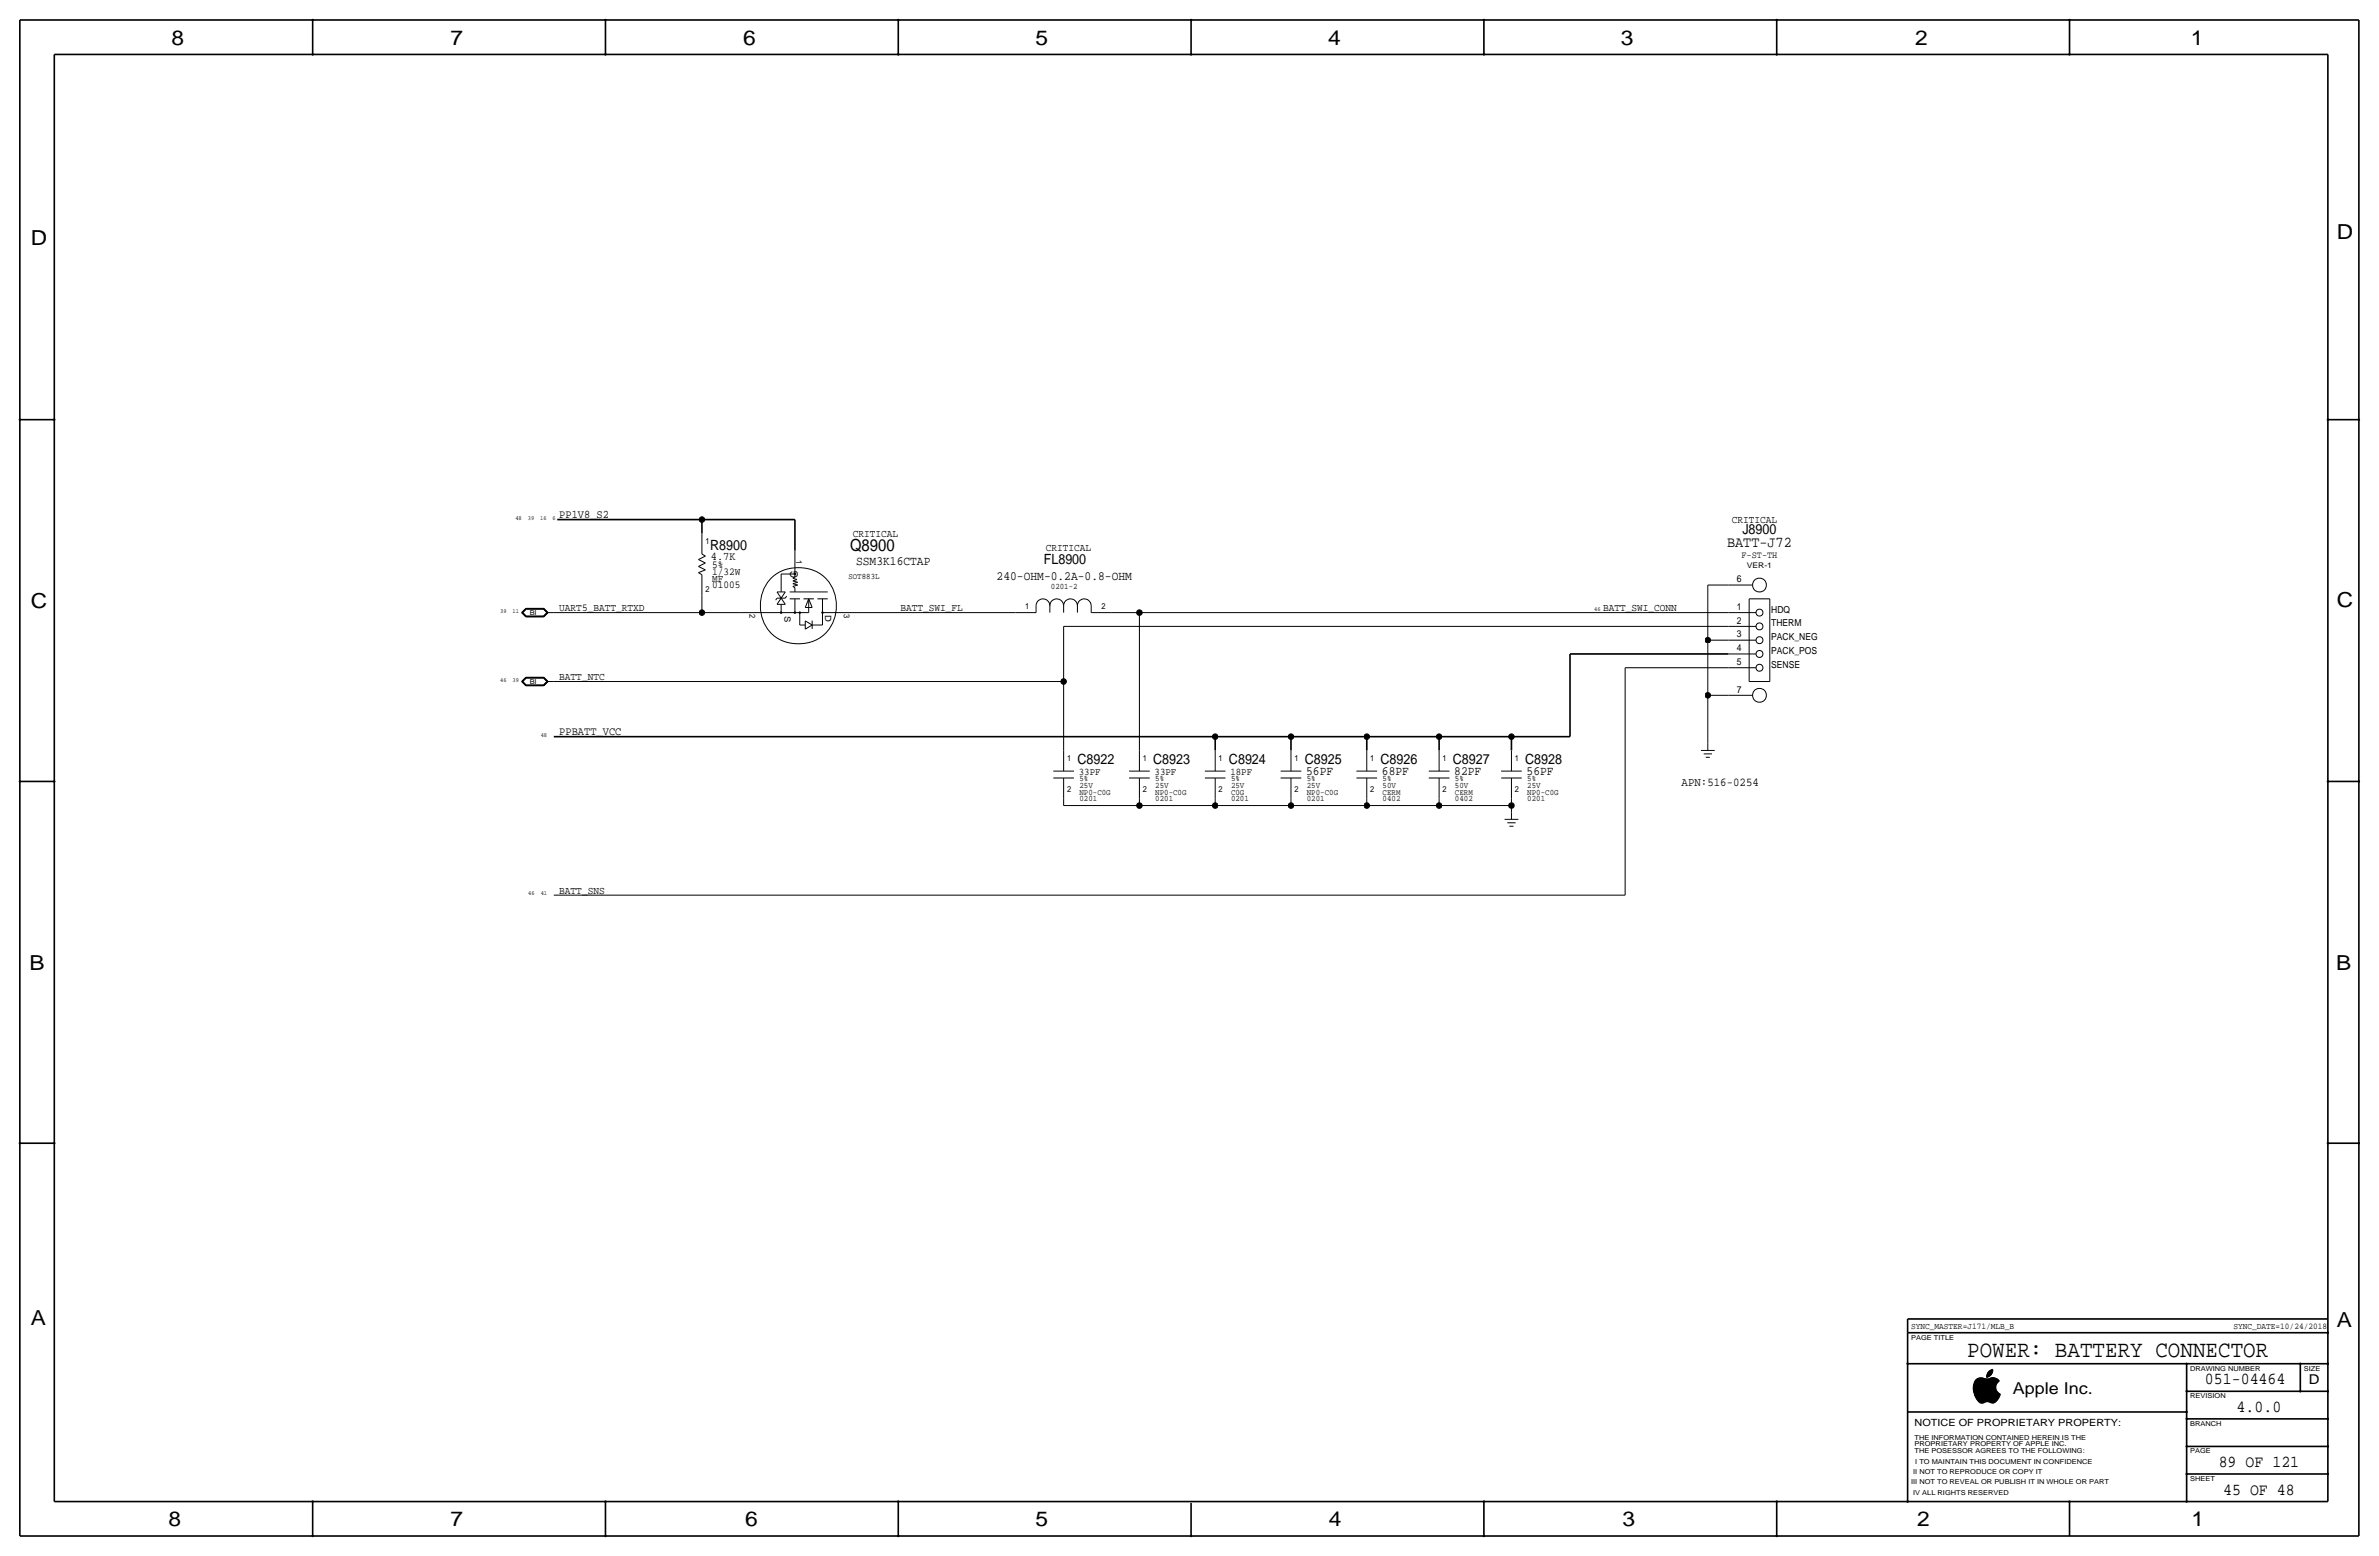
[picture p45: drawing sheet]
<svg xmlns="http://www.w3.org/2000/svg" width="877mm" height="574mm" viewBox="0 0 877 574" stroke-linecap="round" stroke-linejoin="round" font-family="sans-serif">
<defs><g id="words">
<text font-size="8.6" x="725.2" y="500.1">POWER: BATTERY CONNECTOR</text>
<g font-size="7.6">
<text x="63.2" y="16.5">8</text>
<text x="166.1" y="16.5">7</text>
<text x="274" y="16.5">6</text>
<text x="381.7" y="16.5">5</text>
<text x="489.7" y="16.5">4</text>
<text x="597.6" y="16.5">3</text>
<text x="706.1" y="16.5">2</text>
<text x="807.7" y="16.5">1</text>
<text x="861.5" y="88.1">D</text>
<text x="11.4" y="90.4">D</text>
<text x="11.4" y="224.3">C</text>
<text x="861.5" y="223.8">C</text>
<text x="10.9" y="357.6">B</text>
<text x="861.3" y="357.4">B</text>
<text x="11.4" y="488.4">A</text>
<text x="861.5" y="489.2">A</text>
<text x="62.2" y="562.6">8</text>
<text x="166.1" y="562.6">7</text>
<text x="274.8" y="562.6">6</text>
<text x="381.7" y="562.6">5</text>
<text x="489.9" y="562.6">4</text>
<text x="598.1" y="562.6">3</text>
<text x="706.8" y="562.6">2</text>
<text x="807.9" y="562.6">1</text>
</g>
<g font-size="6.2">
<text x="313.4" y="202.9">Q8900</text>
<text x="812.9" y="510.3">051-04464</text>
<text x="824.6" y="520.4">4.0.0</text>
<text x="818" y="540.8">89 OF 121</text>
<text x="819.6" y="550.9">45 OF 48</text>
</g>
<text font-size="6" x="742.1" y="513.9">Apple Inc.</text>
<text font-size="5.6" x="636.8" y="201.7">BATT-J72</text>
<g font-size="5.2">
<text x="642.4" y="196.6">J8900</text>
<text x="261.8" y="202.7">R8900</text>
<text x="384.8" y="207.8">FL8900</text>
<text x="397.2" y="281.7">C8922</text>
<text x="425.1" y="281.7">C8923</text>
<text x="453.1" y="281.7">C8924</text>
<text x="481" y="281.7">C8925</text>
<text x="509" y="281.7">C8926</text>
<text x="535.6" y="281.7">C8927</text>
<text x="562.3" y="281.7">C8928</text>
</g>
<text font-size="5" x="851.2" y="510.3">D</text>
<g font-size="4.7">
<text x="315.6" y="208.2">SSM3K16CTAP</text>
<text x="367.4" y="213.9">240-OHM-0.2A-0.8-OHM</text>
<text x="481.5" y="285.5">56PF</text>
<text x="509.5" y="285.5">68PF</text>
<text x="536.1" y="285.5">82PF</text>
<text x="562.8" y="285.5">56PF</text>
</g>
<text font-size="4.4" x="620" y="289.6">APN:516-0254</text>
<g font-size="4.3">
<text x="206.2" y="191">PP1V8_S2</text>
<text x="262.1" y="206.5">4.7K</text>
<text x="206.2" y="271">PPBATT_VCC</text>
</g>
<g font-size="3.9">
<text x="314.4" y="197.9">CRITICAL</text>
<text x="638.5" y="192.8">CRITICAL</text>
<text x="385.5" y="202.9">CRITICAL</text>
<text x="262.6" y="209.3">5%</text>
<text x="262.6" y="214.4">MF</text>
<text x="262.6" y="211.8">1/32W</text>
<text x="294.1" y="212.9" transform="rotate(-90 294.1 212.9)">G</text>
<text x="262.6" y="216.9">01005</text>
<text x="206.2" y="225.3">UART5_BATT_RTXD</text>
<text x="331.9" y="225.3">BATT_SWI_FL</text>
<text x="591" y="225.3">BATT_SWI_CONN</text>
<text x="206.2" y="250.7">BATT_NTC</text>
<text x="206.2" y="329.4">BATT_SNS</text>
</g>
<g font-size="3.8">
<text x="397.7" y="285.5">33PF</text>
<text x="425.7" y="285.5">33PF</text>
<text x="453.6" y="285.5">18PF</text>
</g>
<text font-size="3.7" x="705.8" y="525.5">NOTICE OF PROPRIETARY PROPERTY:</text>
<g font-size="3.5">
<text x="642" y="205.5">F-ST-TH</text>
<text x="640.3" y="214.6">6</text>
<text x="640.3" y="224.8">1</text>
<text x="653" y="225.8">HDQ</text>
<text x="640.3" y="229.9">2</text>
<text x="653" y="230.9">THERM</text>
<text x="640.3" y="235">3</text>
<text x="653" y="236">PACK_NEG</text>
<text x="640.3" y="245.1">5</text>
<text x="640.3" y="240">4</text>
<text x="653" y="241">PACK_POS</text>
<text x="653" y="246.1">SENSE</text>
<text x="640.3" y="255.3">7</text>
</g>
<g font-size="3.2">
<text x="289.3" y="226.9" transform="rotate(90 289.3 226.9)">S</text>
<text x="304.2" y="226.8" transform="rotate(90 304.2 226.8)">D</text>
<text x="704.5" y="490">SYNC_MASTER=J171/MLB_B</text>
<text x="823.4" y="490">SYNC_DATE=10/24/2018</text>
</g>
<g font-size="3.1">
<text x="260" y="200.4">1</text>
<text x="293.6" y="206.2" transform="rotate(90 293.6 206.2)">1</text>
<text x="312.8" y="213.4">SOT883L</text>
<text x="260" y="218.2">2</text>
<text x="387.4" y="217.2">0201-2</text>
<text x="276.3" y="226.3" transform="rotate(90 276.3 226.3)">2</text>
<text x="311.1" y="226.3" transform="rotate(90 311.1 226.3)">3</text>
<text x="377.9" y="224.5">1</text>
<text x="406.1" y="224.5">2</text>
<text x="393.4" y="280.4">1</text>
<text x="421.3" y="280.4">1</text>
<text x="449.3" y="280.4">1</text>
<text x="477.2" y="280.4">1</text>
<text x="505.2" y="280.4">1</text>
<text x="531.8" y="280.4">1</text>
<text x="558.5" y="280.4">1</text>
<text x="393.4" y="291.8">2</text>
<text x="398" y="292.9">NP0-C0G</text>
<text x="398" y="290.3">25V</text>
<text x="398" y="288">5%</text>
<text x="421.3" y="291.8">2</text>
<text x="425.9" y="292.9">NP0-C0G</text>
<text x="425.9" y="290.3">25V</text>
<text x="425.9" y="288">5%</text>
<text x="449.3" y="291.8">2</text>
<text x="453.8" y="288">5%</text>
<text x="453.8" y="292.9">C0G</text>
<text x="453.8" y="290.3">25V</text>
<text x="477.2" y="291.8">2</text>
<text x="481.8" y="292.9">NP0-C0G</text>
<text x="481.8" y="288">5%</text>
<text x="481.8" y="290.3">25V</text>
<text x="505.2" y="291.8">2</text>
<text x="509.7" y="290.3">50V</text>
<text x="509.7" y="288">5%</text>
<text x="509.7" y="292.9">CERM</text>
<text x="531.8" y="291.8">2</text>
<text x="536.4" y="290.3">50V</text>
<text x="536.4" y="292.9">CERM</text>
<text x="536.4" y="288">5%</text>
<text x="558.5" y="291.8">2</text>
<text x="563.1" y="292.9">NP0-C0G</text>
<text x="563.1" y="288">5%</text>
<text x="563.1" y="290.3">25V</text>
<text x="398" y="295.4">0201</text>
<text x="425.9" y="295.4">0201</text>
<text x="453.8" y="295.4">0201</text>
<text x="481.8" y="295.4">0201</text>
<text x="509.7" y="295.4">0402</text>
<text x="536.4" y="295.4">0402</text>
<text x="563.1" y="295.4">0201</text>
</g>
<text font-size="2.9" x="644" y="209.3">VER-1</text>
<g font-size="2.5">
<text x="195.3" y="226.6">BI</text>
<text x="195.3" y="252">BI</text>
<text x="704.5" y="493.8">PAGE TITLE</text>
<text x="807.4" y="505.2">DRAWING NUMBER</text>
<text x="849.3" y="505.2">SIZE</text>
<text x="807.4" y="515.4">REVISION</text>
<text x="807.4" y="525.5">BRANCH</text>
<text x="705.8" y="533.1">PROPRIETARY PROPERTY OF APPLE INC.</text>
<text x="705.8" y="530.6">THE INFORMATION CONTAINED HEREIN IS THE</text>
<text x="705.8" y="535.7">THE POSESSOR AGREES TO THE FOLLOWING:</text>
<text x="706.1" y="539.5">I TO MAINTAIN THIS DOCUMENT IN CONFIDENCE</text>
<text x="807.4" y="535.7">PAGE</text>
<text x="705.3" y="543.3">II NOT TO REPRODUCE OR COPY IT</text>
<text x="807.4" y="545.8">SHEET</text>
<text x="704.5" y="547.1">III NOT TO REVEAL OR PUBLISH IT IN WHOLE OR PART</text>
<text x="705.3" y="550.9">IV ALL RIGHTS RESERVED</text>
</g>
<g font-size="2.3">
<text x="190" y="191.5">48</text>
<text x="194.6" y="191.5">39</text>
<text x="199.1" y="191.5">16</text>
<text x="203.7" y="191.5">6</text>
<text x="184.4" y="225.8">39</text>
<text x="189" y="225.8">11</text>
<text x="587.7" y="225.3">46</text>
<text x="184.4" y="251.2">46</text>
<text x="189" y="251.2">39</text>
<text x="199.3" y="271.5">48</text>
<text x="194.8" y="329.9">46</text>
<text x="199.3" y="329.9">41</text>
</g>
</g></defs>
<g fill="none" stroke="#000" stroke-width=".6">
<path d="M7.3 7.4v558.8zM7.3 7.4h862.3zM115.3 7.4v12.7zM223.2 7.4v12.7zM331.2 7.4v12.7zM439.1 7.4v12.7zM547.1 7.4v12.7zM655 7.4v12.7zM763 7.4v12.7zM869.6 7.4v558.8zM20 20.1v533.4zM20 20.1h838.2z"/>
<path d="M858.2 20.1v533.4zM7.3 154.7h12.7zM858.2 154.7h11.4zM205.4 191.5h53.4zM258.8 191.5h34.3zM258.8 191.5v5.1zM293.1 191.5v11.4zM578.8 241v30.5zM578.8 241h58.4zM204.2 271.5h243.8zM448 271.5h27.9zM448 271.5v5.1z"/>
<path d="M475.9 271.5h28zM475.9 271.5v5.1zM503.9 271.5h26.7zM503.9 271.5v5.1zM530.6 271.5h26.6zM530.6 271.5v5.1zM557.2 271.5h21.6zM557.2 271.5v5.1zM7.3 288h12.7zM858.2 288h11.4zM7.3 421.4h12.7zM858.2 421.4h11.4z"/>
<path d="M703.3 486.2v5zM703.3 486.2h154.9zM703.3 491.2h154.9zM703.3 491.2v62.3zM703.3 502.7h154.9zM806.1 502.7v50.8zM806.1 512.8h52.1zM848.1 502.7v10.1zM703.3 520.4h102.8zM806.1 533.1h52.1zM806.1 523h52.1zM20 553.5h838.2z"/>
<path d="M115.3 553.5v12.7zM223.2 553.5v12.7zM331.2 553.5v12.7zM439.1 554v12.2zM547.1 553.5v12.7zM655 553.5v12.7zM763 553.5v12.7zM806.1 543.3h52.1zM7.3 566.2h862.3z"/>
</g>
<g fill="none" stroke="#000" stroke-width=".37">
<path d="M258.8 196.6v7.6zM257.5 211.1l1.3 .7zM257.5 211.1l2.5-1zM257.5 208.8l2.5 1.3zM257.5 208.8l2.5-1.3zM257.5 206.2l2.5 1.3zM257.5 206.2l2.5-1.2zM258.8 219.5v6.3zM258.8 211.8v7.7zM258.8 204.2l1.2 .8zM283.8 213.6a14.7 14.7 0 0 1 22.1 1.4 14.5 14.5 0 0 1-5.4 21.1 14.3 14.3 0 0 1-18.6-6.1 15.1 15.1 0 0 1 1.9-16.4zM286.5 218.2h3z"/>
<path d="M286.5 218.2l3 4.6zM288 211.6h5.1zM288 211.6v6.6zM289.5 218.2l-3 4.6zM290 219.7l-.5 .8zM291.1 218.2h14.1zM292.3 213.1l.8-.5zM292.3 213.1l1.5 .5zM292.3 214.1l1.5-.5zM292.3 214.1l1.8 .5zM292.3 215.1l1.8-.5zM292.3 215.1l1.8 .5z"/>
<path d="M292.3 216.2l1.8-.6zM292.3 216.2l.8 .5zM293.1 202.9v9.7zM293.1 216.7v1.5zM629.6 215.6v20.4zM629.6 215.6h7.6zM637.2 215.6h8.9zM192.3 225.8l1.6-1.6zM192.3 225.8l1.6 1.6zM192.4 225.8l1.5-1.5zM192.4 225.8l1.5 1.5zM192.6 225.8l1.4-1.4z"/>
<path d="M192.6 225.8l1.4 1.4zM192.7 225.8l1.3 1.3zM193.9 227.4h6.6zM193.9 224.2h6.6zM193.9 227.3h6.6zM193.9 224.3h6.6zM194 227.2h6.4zM194 224.4h6.4zM194 224.5l-1.3 1.3zM194 227.1h6.4zM194 224.5h6.4zM200.4 227.1l1.2-1.3z"/>
<path d="M200.4 224.5l1.2 1.3zM200.4 227.2l1.4-1.4zM200.4 224.4l1.4 1.4zM200.5 227.3l1.4-1.5zM200.5 224.3l1.4 1.5zM200.5 224.2l1.6 1.6zM201.6 225.8h2.6zM202.1 225.8l-1.6 1.6zM204.2 225.8h54.6zM258.8 225.8h13.9zM272.7 225.8h25.4zM286.5 220.5l-.5 .7z"/>
<path d="M286.5 220.5h3zM286.5 222.8h3zM288 222.8v3zM291.1 220.7h3.8zM293.1 220.7v5.1zM294.8 230.4h2.1zM294.8 225.8v4.6zM296.2 220.7h3.9zM296.9 228.9v3zM296.9 231.9l2.5-1.5zM296.9 228.9l2.5 1.5zM296.9 223.9h2.5z"/>
<path d="M298.1 220.7v5.1zM298.1 220.7l-1.2 3.2zM298.1 220.7l1.3 3.2zM299.4 228.8v3zM299.4 230.4h3.8zM301.3 220.7h3.9zM303.2 225.8h12.7zM303.2 220.7v9.7zM315.9 225.8h58.4zM374.3 225.8h7.7zM382 223.3v2.5zM382 223.3a2.54 2.54 0 0 1 2.5-2.6 2.54 2.54 0 0 1 2.5 2.6 2.54 2.54 0 0 1 2.6-2.6 2.54 2.54 0 0 1 2.5 2.6 2.54 2.54 0 0 1 2.6-2.6 2.54 2.54 0 0 1 2.5 2.6 2.54 2.54 0 0 1 2.5-2.6 2.54 2.54 0 0 1 2.6 2.6"/>
<path d="M387 223.3v2.5zM392.1 230.9h245.1zM392.1 230.9v20.3zM392.1 223.3v2.5zM397.2 223.3v2.5zM402.3 225.8h7.6zM402.3 223.3v2.5zM409.9 225.8h10.2zM420.1 225.8h217.1zM420.1 225.8v50.8zM629.6 236v20.3zM629.6 236h7.6z"/>
<path d="M637.2 236h10.2zM637.2 230.9h10.2zM637.2 225.8h10.2zM644.9 220.7h7.6zM644.9 220.7v30.5zM652.5 220.7v30.5zM192.3 251.2l1.6-1.6zM192.3 251.2l1.6 1.6zM192.4 251.2l1.5-1.5zM192.4 251.2l1.5 1.5zM192.6 251.2l1.4-1.4zM192.6 251.2l1.4 1.4z"/>
<path d="M192.7 251.2l1.3 1.3zM193.9 252.8h6.6zM193.9 249.6h6.6zM193.9 252.7h6.6zM193.9 249.7h6.6zM194 252.6h6.4zM194 249.8h6.4zM194 249.9l-1.3 1.3zM194 252.5h6.4zM194 249.9h6.4zM200.4 249.9l1.2 1.3zM200.4 252.6l1.4-1.4z"/>
<path d="M200.4 249.8l1.4 1.4zM200.5 252.7l1.4-1.5zM200.5 249.7l1.4 1.5zM200.5 249.6l1.6 1.6zM201.6 251.2l-1.2 1.3zM201.6 251.2h2.6zM202.1 251.2l-1.6 1.6zM204.2 251.2h187.9zM392.1 251.2v25.4zM599.1 246.1v83.8zM599.1 246.1h38.1zM629.6 256.3h7.6z"/>
<path d="M629.6 256.3v17.8zM637.2 256.3h8.9zM637.2 246.1h10.2zM637.2 241h10.2zM644.9 251.2h7.6zM392.1 276.6v7.6zM420.1 276.6v7.6zM448 276.6v7.6zM475.9 276.6v7.6zM503.9 276.6v7.6zM530.6 276.6v7.6zM557.2 276.6v7.6z"/>
<path d="M627.1 276.6h5.1zM628.1 277.9h3zM628.9 279.1h1.5zM629.6 274.1v2.5zM388.3 284.2h7.6zM388.3 286.8h7.6zM392.1 294.4v2.5zM392.1 296.9h28zM392.1 286.8v7.6zM416.3 284.2h7.6zM416.3 286.8h7.6zM420.1 296.9h27.9z"/>
<path d="M420.1 294.4v2.5zM420.1 286.8v7.6zM444.2 284.2h7.6zM444.2 286.8h7.6zM448 296.9h27.9zM448 294.4v2.5zM448 286.8v7.6zM472.1 284.2h7.7zM472.1 286.8h7.7zM475.9 296.9h28zM475.9 294.4v2.5zM475.9 286.8v7.6z"/>
<path d="M500.1 284.2h7.6zM500.1 286.8h7.6zM503.9 296.9h26.7zM503.9 294.4v2.5zM503.9 286.8v7.6zM526.7 284.2h7.7zM526.7 286.8h7.7zM530.6 296.9h26.6zM530.6 294.4v2.5zM530.6 286.8v7.6zM553.4 284.2h7.6zM553.4 286.8h7.6z"/>
<path d="M557.2 296.9v2.6zM557.2 294.4v2.5zM557.2 299.5v2.5zM557.2 286.8v7.6zM554.7 302h5.1zM555.7 303.3h3zM556.5 304.5h1.5zM204.2 329.9h394.9zM727.5 511.7h8.3zM727.5 512h8.3zM727.5 512.1h8.3zM727.5 512.2h8.4z"/>
<path d="M727.5 512.3h8.4zM727.5 511.2h8.2zM727.5 511.3h8.2zM727.5 511.5h8.2zM727.5 511.8h8.3zM727.5 511.6h8.3zM727.5 512.4h8.5zM727.5 511.9h8.3zM727.5 511.4h8.2zM727.5 511.1h8.3zM727.6 512.8h8.6zM727.6 510.8h8.2z"/>
<path d="M727.6 511h8.2zM727.6 512.7h8.5zM727.6 512.5h8.4zM727.6 512.6h8.4zM727.6 510.9h8.2zM727.6 510.7h8.2zM727.6 512.9h8.6zM727.6 513.1h8.8zM727.6 513h8.7zM727.6 510.6h8.3zM727.6 510.5h8.3zM727.7 510.4h8.2z"/>
<path d="M727.7 513.2h8.8zM727.7 510.3h8.3zM727.7 510.2h8.3zM727.7 513.3h9zM727.7 513.4h9.1zM727.7 510.1h8.3zM727.8 513.6h9.2zM727.8 510h8.3zM727.8 513.5h9.1zM727.8 509.9h8.4zM727.8 513.7h9.4zM727.8 513.8h9.6z"/>
<path d="M727.8 509.8h8.5zM727.9 513.9h9.5zM727.9 509.7h8.4zM727.9 509.6h8.5zM727.9 514h9.5zM727.9 514.1h9.5zM728 509.5h8.5zM728 514.2h9.4zM728 509.3h8.7zM728 509.4h8.6zM728 514.4h9.3zM728.1 509.2h8.8z"/>
<path d="M728.1 514.5h9.2zM728.1 509.1h8.9zM728.1 514.6h9.1zM728.2 509h8.8zM728.2 514.7h9zM728.2 514.8h9zM728.3 508.9h8.7zM728.3 514.9h8.8zM728.3 508.8h8.6zM728.3 515.1h8.7zM728.3 515h8.8zM728.4 508.7h8.4z"/>
<path d="M728.4 515.2h8.6zM728.5 515.3h8.4zM728.5 508.6h8.2zM728.5 515.4h8.4zM728.6 515.5h8.2zM728.6 508.5h7.9zM728.7 515.6h8zM728.7 508.4h7.7zM728.7 515.7h8zM728.8 515.8h7.7zM728.9 508.3h3.1zM728.9 515.9h7.6z"/>
<path d="M728.9 516h7.5zM729 508.2h2.6zM729 516.1h7.3zM729.1 516.2h7.1zM729.2 516.3h6.9zM729.2 508.1a4.7 4.7 0 0 0-1.2 6.3l1.8 2.6 .8 .2 1-.3M729.3 508.1h2.1zM729.3 516.4h6.7zM729.4 516.5h6.5zM729.5 516.6h6.3zM729.6 516.7h2.5zM729.6 507.9h1.4z"/>
<path d="M729.7 516.8h2.1zM729.8 516.9h1.9zM729.9 517h1.6zM730.2 517.1h1zM732.4 507.5h.6zM732.4 507.4h.8zM732.4 507.6h.4zM732.4 507h1.4zM732.4 507.1h1.3zM732.4 507.2h1.2zM732.4 507.3h1zM732.5 506.8h1.5z"/>
<path d="M732.5 506.9h1.4zM732.5 506.6h1.7zM732.5 506.7h1.6zM732.6 506.5h1.7zM732.6 506.4h1.7zM732.7 506.3h1.7zM732.7 506.2h1.7zM732.8 506.1h1.7zM732.8 506h1.7zM732.9 505.9h1.6zM733 505.8h1.6zM733.1 505.7h1.5z"/>
<path d="M733.1 508.3h3.1zM733.2 505.6h1.4zM733.2 516.7h2.5zM733.3 505.5h1.4zM733.4 505.4h1.3zM733.4 508.2h2.6zM733.6 505.3h1.1zM733.6 516.8h2zM733.6 508.1a2.99 2.99 0 0 1 3.5 1 2.71 2.71 0 0 0-1.3 2.5 2.71 2.71 0 0 0 1.7 2.3 3.5 3.5 0 0 1-3.1 3.2l-1.6-.4-1.1 .2M733.7 508.1h2.1zM733.7 508.1l-1.3 .2-1.9-.4-1.3 .2M733.7 505.2h1z"/>
<path d="M733.8 516.9h1.7zM733.9 505.1h.8zM733.9 507.9h1.6zM734 517h1.3zM734.1 505h.6zM734.3 504.9h.4zM734.3 507.8h.8zM734.3 517.1h.7zM734.7 504.7a2.81 2.81 0 0 0-2.3 3 2.71 2.71 0 0 0 2.3-2.9"/>
<circle cx="648.7" cy="215.7" r="2.56"/>
<circle cx="648.7" cy="230.9" r="1.28"/>
<circle cx="648.7" cy="236" r="1.28"/>
<circle cx="648.7" cy="225.8" r="1.28"/>
<circle cx="648.7" cy="256.3" r="2.56"/>
<circle cx="648.7" cy="246.1" r="1.28"/>
<circle cx="648.7" cy="241.1" r="1.28"/>
</g>
<g fill="#000" stroke="#000" stroke-width=".37">
<path d="M115.1 7.2h.4v.3h-.4zM115.1 19.9h.4v.3h-.4zM223 7.2h.4v.3h-.4zM223 19.9h.4v.3h-.4zM331 19.9h.4v.3h-.4zM331 7.2h.4v.3h-.4zM438.9 7.2h.4v.3h-.4zM438.9 19.9h.4v.3h-.4zM546.9 7.2h.4v.3h-.4zM546.9 19.9h.4v.3h-.4zM654.8 19.9h.4v.3h-.4zM654.8 7.2h.4v.3h-.4z"/>
<path d="M762.8 19.9h.4v.3h-.4zM762.8 7.2h.4v.3h-.4zM7.1 154.5h.4v.4h-.4zM19.8 154.5h.4v.4h-.4zM858 154.5h.4v.4h-.4zM869.5 154.5h.3v.4h-.3zM292.9 211.4h.4v.4h-.4zM287.8 225.6h.4v.4h-.4zM292.9 225.6h.4v.4h-.4zM294.7 225.6h.3v.4h-.3zM303 225.6h.4v.4h-.4zM7.1 287.9h.4v.3h-.4z"/>
<path d="M19.8 287.9h.4v.3h-.4zM858 287.9h.4v.3h-.4zM869.5 287.9h.3v.3h-.3zM7.1 421.2h.4v.4h-.4zM19.8 421.2h.4v.4h-.4zM858 421.2h.4v.4h-.4zM869.5 421.2h.3v.4h-.3zM858 491.1h.4v.3h-.4zM703.1 502.5h.4v.3h-.4zM806 502.5h.3v.3h-.3zM806 512.7h.3v.3h-.3zM847.9 512.7h.3v.3h-.3z"/>
<path d="M847.9 502.5h.3v.3h-.3zM858 502.5h.4v.3h-.4zM858 512.7h.4v.3h-.4zM806 520.3h.3v.3h-.3zM806 522.8h.3v.4h-.3zM806 533h.3v.3h-.3zM858 522.8h.4v.4h-.4zM858 533h.4v.3h-.4zM115.1 553.3h.4v.3h-.4zM223 553.3h.4v.3h-.4zM331 553.3h.4v.3h-.4zM546.9 553.3h.4v.3h-.4z"/>
<path d="M654.8 553.3h.4v.3h-.4zM703.1 553.3h.4v.3h-.4zM762.8 553.3h.4v.3h-.4zM806 543.1h.3v.4h-.3zM806 553.3h.3v.3h-.3zM858 543.1h.4v.4h-.4zM115.1 566h.4v.3h-.4zM223 566h.4v.3h-.4zM331 566h.4v.3h-.4zM438.9 566h.4v.3h-.4zM546.9 566h.4v.3h-.4zM654.8 566h.4v.3h-.4z"/>
<circle cx="258.8" cy="191.5" r="1.02"/>
<circle cx="258.8" cy="225.8" r="1.02"/>
<circle cx="420.1" cy="225.8" r="1.02"/>
<circle cx="629.6" cy="236" r="1.02"/>
<circle cx="392.1" cy="251.2" r="1.02"/>
<circle cx="629.6" cy="256.3" r="1.02"/>
<circle cx="448" cy="271.5" r="1.02"/>
<circle cx="475.9" cy="271.5" r="1.02"/>
<circle cx="503.9" cy="271.5" r="1.02"/>
<circle cx="530.6" cy="271.5" r="1.02"/>
<circle cx="557.2" cy="271.5" r="1.02"/>
<circle cx="420.1" cy="296.9" r="1.02"/>
<circle cx="448" cy="296.9" r="1.02"/>
<circle cx="475.9" cy="296.9" r="1.02"/>
<circle cx="503.9" cy="296.9" r="1.02"/>
<circle cx="530.6" cy="296.9" r="1.02"/>
<circle cx="557.2" cy="296.9" r="1.02"/>
</g>
<use href="#words"/>
</svg>
